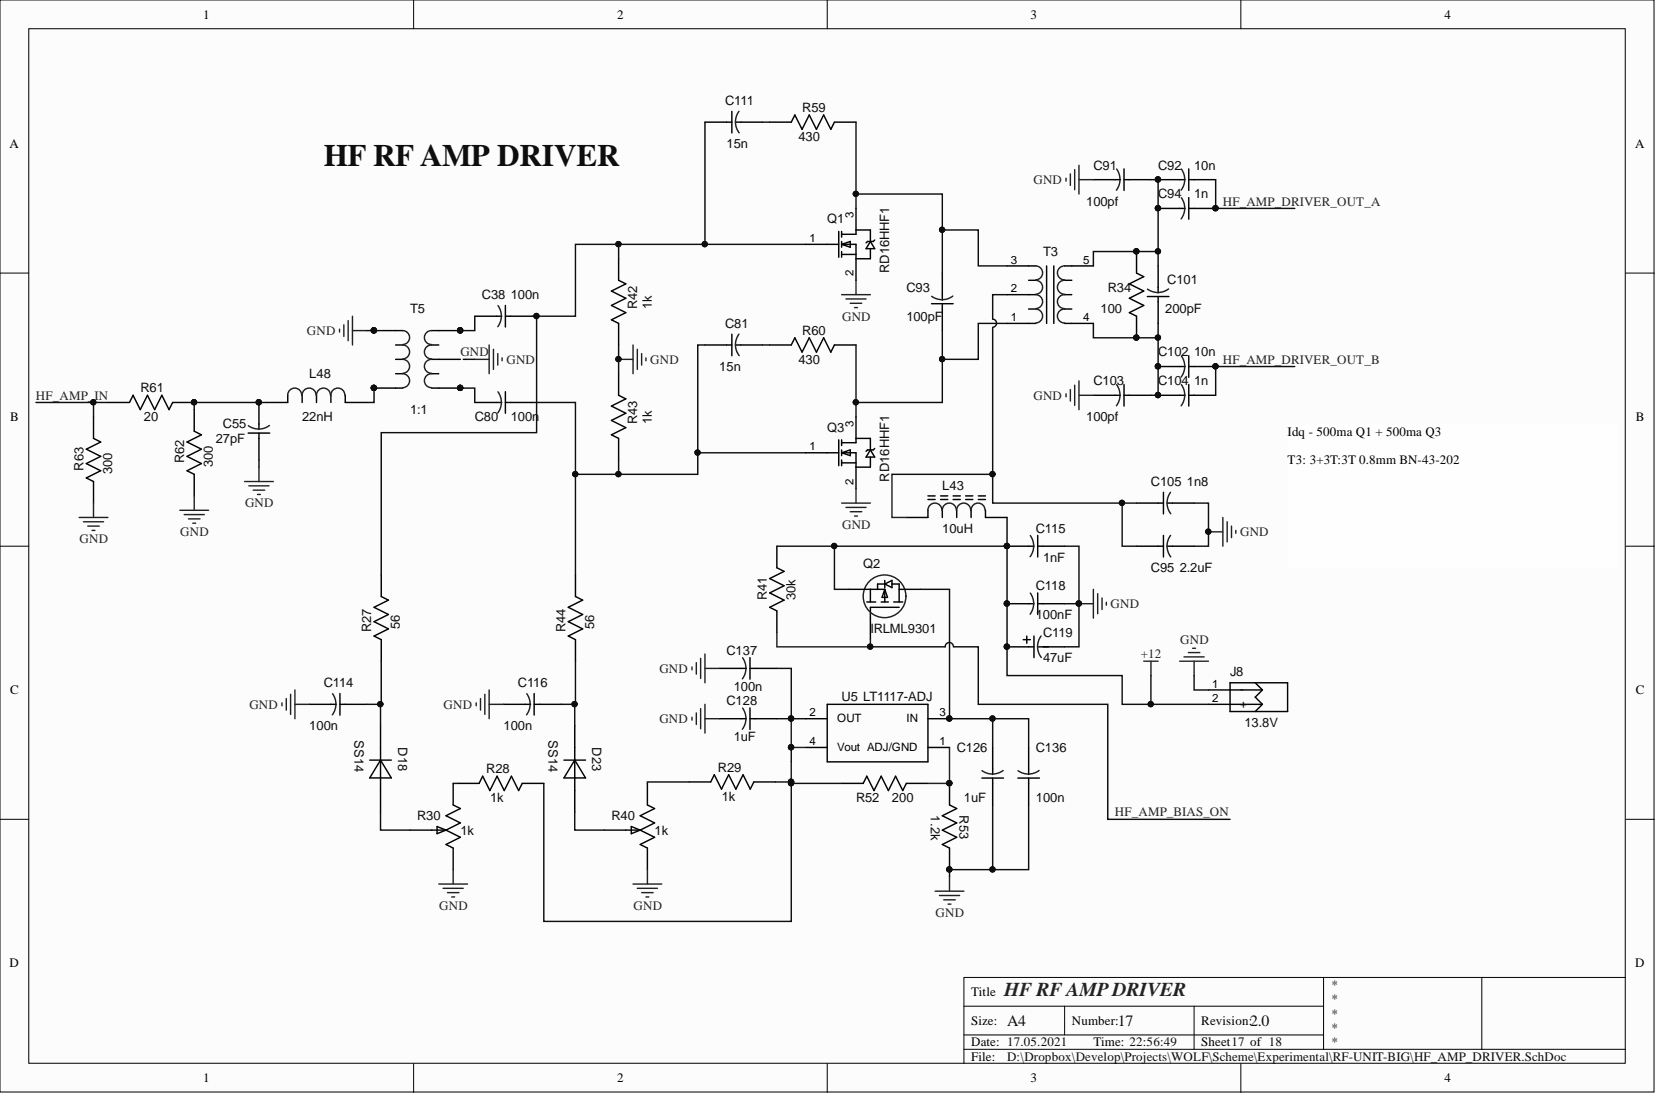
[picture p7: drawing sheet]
<svg xmlns="http://www.w3.org/2000/svg" width="292mm" height="193mm" viewBox="0 0 292 193" stroke-linecap="round" stroke-linejoin="round" font-family="sans-serif">
<defs><g id="words">
<text font-size="5.5" fill="#0e0e0e" x="57.1" y="29.2">HF RF AMP DRIVER</text>
<text font-size="3.5" fill="#262626" x="177.1" y="175.7">HF RF AMPDRIVER</text>
<g font-size="2.8" fill="#0e0e0e">
<text x="177.6" y="180.9">A4</text>
<text x="197.2" y="180.9">17</text>
<text x="220.5" y="180.9">2.0</text>
</g>
<g font-size="2.3">
<text x="35.9" y="3.3">1</text>
<text x="108.9" y="3.3">2</text>
<text x="181.8" y="3.3">3</text>
<text x="254.8" y="3.3">4</text>
<text x="1.7" y="26.1">A</text>
<text x="288.4" y="26.1">A</text>
<text x="1.8" y="74.3">B</text>
<text x="227.1" y="76.8">Idq - 500ma Q1 + 500ma Q3</text>
<text x="288.5" y="74.3">B</text>
<text x="227.1" y="81.9">T3: 3+3T:3T 0.8mm BN-43-202</text>
<text x="1.8" y="122.5">C</text>
<text x="288.5" y="122.5">C</text>
<text x="1.7" y="170.6">D</text>
<text x="288.4" y="170.6">D</text>
<text x="171.3" y="175.7">Title</text>
<text x="171.3" y="180.8">Size:</text>
<text x="171.3" y="184.6">Date: 17.05.2021</text>
<text x="189.1" y="180.8">Number:</text>
<text x="192.9" y="184.6">Time: 22:56:49</text>
<text x="211.9" y="180.8">Revision:</text>
<text x="211.9" y="184.6">Sheet17 of 18</text>
<text x="35.9" y="190.9">1</text>
<text x="108.9" y="190.9">2</text>
<text x="171.3" y="187.1">File:</text>
<text x="181.8" y="190.9">3</text>
<text x="254.8" y="190.9">4</text>
</g>
<g font-size="2.3" fill="#0e0e0e">
<text x="127.9" y="18.5">C111</text>
<text x="141.5" y="19.8">R59</text>
<text x="128.2" y="26.1">15n</text>
<text x="140.8" y="24.8">430</text>
<text x="192.9" y="29.9">C91</text>
<text x="204.3" y="29.9">C92</text>
<text x="210.6" y="29.9">10n</text>
<text x="204.3" y="35">C94</text>
<text x="210.6" y="35">1n</text>
<text x="145.9" y="39.4">Q1</text>
<text x="191.6" y="36.3">100pf</text>
<text x="184" y="45.1">T3</text>
<text x="85" y="52.7">C38</text>
<text x="90.1" y="52.7">100n</text>
<text x="156.8" y="48.2" transform="rotate(-90 156.8 48.2)">RD16HHF1</text>
<text x="159.9" y="51.5">C93</text>
<text x="195.4" y="51.5">R34</text>
<text x="205.9" y="50.1">C101</text>
<text x="72.3" y="55.3">T5</text>
<text x="112.4" y="54.5" transform="rotate(-90 112.4 54.5)">R42</text>
<text x="115" y="54.5" transform="rotate(-90 115 54.5)">1k</text>
<text x="127.9" y="57.8">C81</text>
<text x="141.5" y="59.1">R60</text>
<text x="159.9" y="56.5">100pF</text>
<text x="194.1" y="55.3">100</text>
<text x="205.5" y="55.3">200pF</text>
<text x="126.9" y="65.4">15n</text>
<text x="140.8" y="64.1">430</text>
<text x="204.3" y="62.9">C102</text>
<text x="210.6" y="62.9">10n</text>
<text x="24.8" y="69.2">R61</text>
<text x="54.6" y="66.7">L48</text>
<text x="192.9" y="67.9">C103</text>
<text x="204.3" y="67.9">C104</text>
<text x="210.6" y="67.9">1n</text>
<text x="25.4" y="74.3">20</text>
<text x="39.3" y="75.6">C55</text>
<text x="53.3" y="74.3">22nH</text>
<text x="72.3" y="73">1:1</text>
<text x="83.7" y="74.3">C80</text>
<text x="90.1" y="74.3">100n</text>
<text x="112.4" y="74.8" transform="rotate(-90 112.4 74.8)">R43</text>
<text x="115" y="74.8" transform="rotate(-90 115 74.8)">1k</text>
<text x="145.9" y="76.1">Q3</text>
<text x="191.6" y="74.3">100pf</text>
<text x="14.7" y="83" transform="rotate(-90 14.7 83)">R63</text>
<text x="19.8" y="83.7" transform="rotate(-90 19.8 83.7)">300</text>
<text x="32.5" y="81.7" transform="rotate(-90 32.5 81.7)">R62</text>
<text x="37.6" y="82.4" transform="rotate(-90 37.6 82.4)">300</text>
<text x="38.1" y="78.1">27pF</text>
<text x="156.8" y="84.9" transform="rotate(-90 156.8 84.9)">RD16HHF1</text>
<text x="166.2" y="86.4">L43</text>
<text x="203" y="85.7">C105</text>
<text x="209.4" y="85.7">1n8</text>
<text x="166.2" y="94">10uH</text>
<text x="182.7" y="94">C115</text>
<text x="152.3" y="100.2">Q2</text>
<text x="184" y="99.1">1nF</text>
<text x="203" y="100.9">C95</text>
<text x="208.1" y="100.9">2.2uF</text>
<text x="135.3" y="105.8" transform="rotate(-90 135.3 105.8)">R41</text>
<text x="140.3" y="105.8" transform="rotate(-90 140.3 105.8)">30k</text>
<text x="182.7" y="104.1">C118</text>
<text x="65.5" y="111.6" transform="rotate(-90 65.5 111.6)">R27</text>
<text x="70.5" y="110.9" transform="rotate(-90 70.5 110.9)">56</text>
<text x="99.7" y="111.6" transform="rotate(-90 99.7 111.6)">R44</text>
<text x="104.8" y="110.9" transform="rotate(-90 104.8 110.9)">56</text>
<text x="153.5" y="111.7">I</text>
<text x="154.1" y="111.7">RLML9301</text>
<text x="182.7" y="109.2">100nF</text>
<text x="184" y="112.3">C119</text>
<text x="128.2" y="115.5">C137</text>
<text x="184" y="116.8">47uF</text>
<text x="217" y="119.3">J8</text>
<text x="57.1" y="121.2">C114</text>
<text x="91.4" y="121.2">C116</text>
<text x="128.2" y="124.4">C128</text>
<text x="129.4" y="121.9">100n</text>
<text x="148.5" y="123.7">U5 LT1117-ADJ</text>
<text x="54.6" y="128.8">100n</text>
<text x="62.5" y="130.6" transform="rotate(90 62.5 130.6)">SS14</text>
<text x="70.2" y="131.8" transform="rotate(90 70.2 131.8)">D18</text>
<text x="88.8" y="128.8">100n</text>
<text x="96.8" y="130.6" transform="rotate(90 96.8 130.6)">SS14</text>
<text x="104.5" y="131.8" transform="rotate(90 104.5 131.8)">D23</text>
<text x="129.4" y="130.7">1uF</text>
<text x="219.5" y="128.2">13.8V</text>
<text x="85.8" y="136.4">R28</text>
<text x="126.6" y="136.2">R29</text>
<text x="168.8" y="132.6">C126</text>
<text x="182.7" y="132.6">C136</text>
<text x="86.4" y="141.5">1k</text>
<text x="127.3" y="141.2">1k</text>
<text x="151" y="141.5">R52</text>
<text x="157.3" y="141.5">200</text>
<text x="164.2" y="143.8" transform="rotate(90 164.2 143.8)">1.2k</text>
<text x="169.3" y="143.8" transform="rotate(90 169.3 143.8)">R53</text>
<text x="170" y="141.5">1uF</text>
<text x="182.7" y="141.5">100n</text>
<text x="73.6" y="144.7">R30</text>
<text x="81.2" y="147.2">1k</text>
<text x="107.8" y="144.7">R40</text>
<text x="115.5" y="147.2">1k</text>
<text x="234.7" y="174.4">*</text>
<text x="234.7" y="177">*</text>
<text x="234.7" y="179.5">*</text>
<text x="234.7" y="182">*</text>
<text x="234.7" y="184.6">*</text>
<text x="177.6" y="187.1">D:\Dropbox\Develop\Projects\WOLF\Scheme\Experimental\RF-UNIT-BIG\HF_AMP_DRIVER.SchDoc</text>
</g>
<g font-size="2.3" fill="#262626">
<text x="182.3" y="32.5">GND</text>
<text x="215.7" y="36.3">HF_AMP_DRIVER_OUT_A</text>
<text x="54.1" y="59.1">GND</text>
<text x="148.5" y="56.5">GND</text>
<text x="81.2" y="62.9">GND</text>
<text x="89.3" y="64.1">GND</text>
<text x="114.7" y="64.1">GND</text>
<text x="215.7" y="64.1">HF_AMP_DRIVER_OUT_B</text>
<text x="6.3" y="70.5">HF_AMP_IN</text>
<text x="182.3" y="70.5">GND</text>
<text x="43.2" y="89.5">GND</text>
<text x="14" y="95.8">GND</text>
<text x="31.8" y="94.6">GND</text>
<text x="148.5" y="93.3">GND</text>
<text x="218.7" y="94.6">GND</text>
<text x="195.9" y="107.2">GND</text>
<text x="208.2" y="113.6">GND</text>
<text x="116.3" y="118.7">GND</text>
<text x="201.2" y="116.1">+12</text>
<text x="44" y="125">GND</text>
<text x="78.2" y="125">GND</text>
<text x="116.3" y="127.5">GND</text>
<text x="196.7" y="144">HF_AMP_BIAS_ON</text>
<text x="77.5" y="160.5">GND</text>
<text x="111.7" y="160.5">GND</text>
<text x="165" y="161.8">GND</text>
</g>
<g font-size="2">
<text x="150.6" y="38.5" transform="rotate(-90 150.6 38.5)">3</text>
<text x="142.8" y="42.7">1</text>
<text x="178.3" y="46.5">3</text>
<text x="191.1" y="46.5">5</text>
<text x="150.6" y="48.8" transform="rotate(-90 150.6 48.8)">2</text>
<text x="178.3" y="51.6">2</text>
<text x="178.3" y="56.6">1</text>
<text x="191.1" y="56.6">4</text>
<text x="150.6" y="75.3" transform="rotate(-90 150.6 75.3)">3</text>
<text x="142.8" y="79.4">1</text>
<text x="150.6" y="85.5" transform="rotate(-90 150.6 85.5)">2</text>
<text x="213.8" y="123.8">2</text>
<text x="213.8" y="121.3">1</text>
<text x="218.7" y="124.8">+</text>
<text x="218.7" y="122.3">-</text>
<text x="142.8" y="131.4">4</text>
<text x="142.8" y="126.3">2</text>
<text x="147.7" y="127.4">OUT</text>
<text x="159.9" y="127.4">IN</text>
<text x="165.7" y="126.3">3</text>
<text x="165.7" y="131.4">1</text>
<text x="147.7" y="132.4">Vout ADJ/GND</text>
</g>
</g></defs>
<g fill="#fcfcfc" stroke="#000" stroke-width=".18">
<path d="M0 0h291.8v192.6h-291.8z"/>
<path d="M5.1 5.1h281.6v182.4h-281.6z"/>
</g>
<g fill="none" stroke="#000" stroke-width=".18">
<path d="M73 0v5.1M145.9 0v5.1M218.9 0v5.1M0 48.2h5.1M286.8 48.2h5M0 96.3h5.1M286.8 96.3h5M0 144.5h5.1M286.8 144.5h5M170 177.5h63.5M187.8 177.5v5.1M210.6 177.5v7.6"/>
<path d="M233.5 172.4v12.7M261.4 172.4h-91.4v15.2M286.8 172.4h-25.4v12.7M73 187.6v5.1M145.9 187.6v5.1M170 185.1h116.8M170 182.6h63.5M218.9 187.6v5.1"/>
</g>
<g fill="none" stroke="#000" stroke-width=".25">
<path d="M129.1 19.6v3.9M124.3 21.5h4.8M129.7 21.5h4.8M135.8 21.5h3.8l.6-1.2 1.3 2.5 1.2-2.5 1.3 2.5 1.3-2.5 1.2 2.5 .7-1.3h3.8M151 36.8v4.5h-2.5M192.9 31.7h4.7M198.3 31.7h4.7M198.3 29.8v3.8M204.3 36.8h4.8M204.3 31.7h4.8M209.7 36.8h4.7M209.7 29.8v3.8"/>
<path d="M209.7 34.9v3.8M209.7 31.7h4.7M66 58.3h5.1M76.1 58.3h5.1M83.7 55.8h4.8M89.1 53.9v3.8M89.1 55.8h4.8M109.1 45.6v3.8l1.3 .7-2.6 1.2 2.6 1.3-2.6 1.3 2.6 1.2-2.6 1.3 1.3 .6v3.8M129.1 58.9v3.9M142.1 43.1h5.8M147.9 40.8v4.6M148.5 43.1h2.5v6.3"/>
<path d="M148.5 43.1l1.5-.5v1zM148.5 40.8v1M148.5 42.6v1M148.5 44.4v1M148.5 44.9h2.5M151 40.6h2.5v2M153.5 43.9v1.7h-2.5M153.5 42.6l.8 1.3h-1.5zM154.3 42.3l-.3 .3h-1l-.2 .2M164.3 53.6h3.8M166.2 48.2v4.7M166.2 53.6v4.7"/>
<path d="M177.6 52h5.1M177.6 57h5.1M177.6 46.9h5.1M181.4 49.4h1.3M181.4 54.5h1.3M184.6 46.9v10.1M185.9 46.9v10.1M187.8 49.4h1.3M187.8 52h1.3M187.8 54.5h1.3M187.8 57h5.1M187.8 46.9h5.1"/>
<path d="M200.5 44.4v3.8l1.2 .6-2.5 1.3 2.5 1.2-2.5 1.3 2.5 1.3-2.5 1.2 1.3 .7v3.8M202.4 52.3h3.8M204.3 46.9v4.8M204.3 52.3v4.7M16.5 73.5v3.8l1.3 .7-2.6 1.2 2.6 1.3-2.6 1.3 2.6 1.2-2.6 1.3 1.3 .6v3.8M19 71h3.8l.7-1.3 1.2 2.6 1.3-2.6 1.3 2.6 1.2-2.6 1.3 2.6 .7-1.3h3.8M34.3 72.3v3.8l1.2 .6-2.5 1.3 2.5 1.2-2.5 1.3 2.5 1.3-2.5 1.2 1.3 .7v3.8M43.8 76.4h3.8M45.7 71v4.8M45.7 76.4v4.7M50.8 69.7v1.3h-3.9M53.3 69.7v1.3"/>
<path d="M55.8 69.7v1.3M58.4 69.7v1.3M60.9 69.7v1.3h3.8M66 68.5h5.1M69.8 60.8h1.3M69.8 65.9h1.3M69.8 63.4h1.3M76.1 60.8h1.3M76.1 65.9h1.3M76.1 63.4h5.1M76.1 68.5h5.1M81.7 63.4h.5"/>
<path d="M83.7 71h4.8M89.1 71h4.8M89.1 69.1v3.8M109.1 65.9v3.8l1.3 .7-2.6 1.2 2.6 1.3-2.6 1.3 2.6 1.2-2.6 1.3 1.3 .6v3.8M124.3 60.8h4.8M129.7 60.8h4.8M135.8 60.8h3.8l.6-1.2 1.3 2.5 1.2-2.5 1.3 2.5 1.3-2.5 1.2 2.5 .7-1.3h3.8M142.1 79.9h5.8M147.9 77.6v4.5M148.5 79.9h2.5v6.3M148.5 79.9l1.5-.5v1zM148.5 77.6v1"/>
<path d="M148.5 79.4v1M151 77.3h2.5v2.1M151 73.5v4.6h-2.5M153.5 79.4l.8 1.2h-1.5zM154.3 79.1l-.3 .3h-1l-.2 .2M192.9 69.7h4.7M198.3 69.7h4.7M198.3 67.8v3.8M204.3 69.7h4.8M204.3 64.7h4.8M209.7 62.8v3.8M209.7 67.8v3.8"/>
<path d="M209.7 69.7h4.7M209.7 64.7h4.7M137 96.3v3.8l1.3 .7-2.5 1.3 2.5 1.2-2.5 1.3 2.5 1.3-2.5 1.2 1.2 .7v3.8M148.5 81.1v1M148.5 81.6h2.5M153.5 80.6v1.8h-2.5M163.7 87.5h1.2M163.7 88.1h1.2M163.7 90v1.3h-3.8M165.9 87.5h1.3M165.9 88.1h1.3M166.2 90v1.3"/>
<path d="M168.1 87.5h1.3M168.1 88.1h1.3M168.8 90v1.3M170.3 87.5h1.3M170.3 88.1h1.3M171.3 90v1.3M172.6 87.5h1.2M172.6 88.1h1.2M173.8 90v1.3h3.8M177.6 96.3h4.8M183 96.3h4.8M183 94.4v3.8"/>
<path d="M200.5 96.3h4.7M200.5 88.7h4.7M205.2 86.8v3.8M205.2 94.4v3.8M205.9 96.3h4.7M205.9 88.7h4.7M67.2 101.4v3.8l1.3 .7-2.5 1.2 2.5 1.3-2.5 1.3 2.5 1.2-2.5 1.3 1.2 .6v3.8M101.5 101.4v3.8l1.3 .7-2.6 1.2 2.6 1.3-2.6 1.3 2.6 1.2-2.6 1.3 1.3 .6v3.8M126.9 117.9h4.8M132.3 116v3.8M132.3 117.9h4.7M149.7 104h6.4"/>
<path d="M152.9 106.2h1.6M153.5 104v2.2M155.4 106.2h1.3M156.1 103l1.2-.6v1.2zM156.1 104l.4 1.4h-.9zM156.1 102.4v1.2M156.1 104v2.2M156.1 103h-1.3v1M157.3 103h1.3v3.2M157.6 106.2h1.6M158.6 107.1h-5.1v5.7M158.6 104h3.8"/>
<path d="M177.6 106.5h4.8M177.6 114.1h4.8M180.5 112.8h1.2M181.1 112.2v1.3M182.4 112.2v3.8M183 114.1h4.8M183 104.6v3.8M183 106.5h4.8M54.6 124.2h4.7M60 124.2h4.7M60 122.3v3.8M65.2 134.1h3.8"/>
<path d="M67.1 134.1l1.9 3.1h-3.8zM67.1 128v15.3M79.9 138.2v3.8l1.3 .6-2.5 1.3 2.5 1.3-2.5 1.2M80.7 138.2h3.8l.6-1.3 1.3 2.5 1.3-2.5 1.2 2.5 1.3-2.5 1.3 2.5 .6-1.2h3.8M88.8 124.2h4.8M94.2 124.2h4.8M94.2 122.3v3.8M99.5 134.1h3.8M101.4 134.1l1.9 3.1h-3.8zM101.4 128v15.3M114.2 138.2v3.8l1.3 .6-2.6 1.3 2.6 1.3-2.6 1.2M121.6 137.9h3.8l.6-1.2 1.3 2.5 1.2-2.5 1.3 2.5 1.3-2.5 1.2 2.5 .7-1.3h3.8"/>
<path d="M126.9 126.8h4.8M132.3 126.8h4.7M132.3 124.9v3.8M142.1 126.8h3.8M142.1 131.8h3.8M145.9 124.2h17.8v10.2h-17.8zM148.5 138.2h3.8l.6-1.3 1.3 2.5 1.2-2.5 1.3 2.5 1.3-2.5 1.2 2.5 .7-1.2h3.8M163.7 126.8h3.8M163.7 131.8h3.8M167.5 138.2v3.8l1.3 .6-2.6 1.3 2.6 1.3-2.6 1.2 2.6 1.3-2.6 1.3 1.3 .6v3.8M173.2 137.2h3.8M175.1 131.8v4.8"/>
<path d="M175.1 137.2v4.8M179.5 137.2h3.8M181.4 131.8v4.8M181.4 137.2v4.8M213.2 124.2h9.5M213.2 121.7h9.5M217 120.4h10.1v5.1h-10.1zM221.4 120.4l1.3 1.3M222.7 124.2l-1.3 1.3M222.7 121.7l-1.3 1.3 1.3 1.2M72.3 146.4h6.4M77.1 145.8l1.6 .6-1.6 .7z"/>
<path d="M78.7 146.4l2.5 1.3-2.5 1.3 1.2 .6v3.8M106.6 146.4h6.3M111.4 145.8l1.5 .6-1.5 .7zM112.9 146.4l2.6 1.3-2.6 1.3 1.3 .6v3.8"/>
</g>
<g fill="#0e0e0e" stroke="#0e0e0e" stroke-width=".18">
<circle cx="167.4" cy="138.1" r=".47"/>
<circle cx="167.4" cy="153.4" r=".47"/>
<circle cx="81.2" cy="58.3" r=".47"/>
<circle cx="81.2" cy="68.4" r=".47"/>
<circle cx="65.9" cy="58.3" r=".47"/>
<circle cx="65.9" cy="68.4" r=".47"/>
<circle cx="177.6" cy="96.3" r=".47"/>
<circle cx="177.6" cy="106.5" r=".47"/>
<circle cx="177.6" cy="114.1" r=".47"/>
<circle cx="167.4" cy="126.7" r=".47"/>
<circle cx="190.3" cy="106.5" r=".47"/>
<circle cx="213.1" cy="93.8" r=".47"/>
<circle cx="139.5" cy="131.8" r=".47"/>
<circle cx="147.1" cy="96.3" r=".47"/>
<circle cx="175.1" cy="126.7" r=".47"/>
<circle cx="197.9" cy="88.7" r=".47"/>
<circle cx="153.5" cy="114.1" r=".47"/>
<circle cx="139.5" cy="126.7" r=".47"/>
<circle cx="175.1" cy="153.4" r=".47"/>
<circle cx="109.1" cy="63.3" r=".47"/>
<circle cx="101.3" cy="124.2" r=".47"/>
<circle cx="101.5" cy="83.6" r=".47"/>
<circle cx="67.1" cy="124.2" r=".47"/>
<circle cx="94.6" cy="55.7" r=".47"/>
<circle cx="139.5" cy="138.1" r=".47"/>
<circle cx="139.5" cy="137.9" r=".47"/>
<circle cx="45.6" cy="71" r=".47"/>
<circle cx="203" cy="124.2" r=".47"/>
<circle cx="175.1" cy="83.6" r=".47"/>
<circle cx="34.2" cy="71" r=".47"/>
<circle cx="16.5" cy="71" r=".47"/>
<circle cx="109.1" cy="83.6" r=".47"/>
<circle cx="109.1" cy="43.1" r=".47"/>
<circle cx="124.3" cy="43.1" r=".47"/>
<circle cx="123" cy="79.8" r=".47"/>
<circle cx="166.2" cy="40.5" r=".47"/>
<circle cx="166.2" cy="63.3" r=".47"/>
<circle cx="200.4" cy="59.5" r=".47"/>
<circle cx="200.4" cy="44.3" r=".47"/>
<circle cx="151" cy="71" r=".47"/>
<circle cx="151" cy="34.2" r=".47"/>
<circle cx="204.2" cy="59.5" r=".47"/>
<circle cx="204.2" cy="44.3" r=".47"/>
<circle cx="214.4" cy="36.7" r=".47"/>
<circle cx="204.2" cy="36.7" r=".47"/>
<circle cx="204.2" cy="31.7" r=".47"/>
<circle cx="204.2" cy="69.7" r=".47"/>
<circle cx="214.4" cy="64.6" r=".47"/>
<circle cx="204.2" cy="64.6" r=".47"/>
</g>
<g fill="none" stroke="#1c1c1c" stroke-width=".25">
<path d="M130.3 19.6a3.1 3.1 0 0 0 .1 3.8M197 29.8a3.1 3.1 0 0 1-.1 3.7M208.4 34.9a3.1 3.1 0 0 1-.1 3.7M208.4 29.8a3.1 3.1 0 0 1-.1 3.7M71.1 58.3a1.23 1.23 0 0 1 1.1 1.2 1.23 1.23 0 0 1-1.1 1.3M76.1 58.3a1.23 1.23 0 0 0-1.2 1.2 1.23 1.23 0 0 0 1.2 1.3M87.8 53.9a3.1 3.1 0 0 1 0 3.7M130.3 58.9a3.1 3.1 0 0 0 .1 3.8M168.1 52.2a3.1 3.1 0 0 1-3.8 .1M182.7 54.5a1.23 1.23 0 0 1 1.2 1.2 1.23 1.23 0 0 1-1.2 1.3M182.7 52a1.23 1.23 0 0 1 1.2 1.2 1.23 1.23 0 0 1-1.2 1.2M182.7 49.4a1.23 1.23 0 0 1 1.2 1.3 1.23 1.23 0 0 1-1.2 1.2"/>
<path d="M182.7 46.9a1.23 1.23 0 0 1 1.2 1.2 1.23 1.23 0 0 1-1.2 1.3M187.8 54.5a1.23 1.23 0 0 0-1.3 1.2 1.23 1.23 0 0 0 1.3 1.3M187.8 52a1.23 1.23 0 0 0-1.3 1.2 1.23 1.23 0 0 0 1.3 1.2M187.8 49.4a1.23 1.23 0 0 0-1.3 1.3 1.23 1.23 0 0 0 1.3 1.2M187.8 46.9a1.23 1.23 0 0 0-1.3 1.2 1.23 1.23 0 0 0 1.3 1.3M206.1 51a3.1 3.1 0 0 1-3.7 0M47.5 75.1a3.1 3.1 0 0 1-3.7 0M53.2 69.7a1.23 1.23 0 0 0-1.2-1.2 1.23 1.23 0 0 0-1.2 1.2M55.8 69.7a1.23 1.23 0 0 0-1.3-1.2 1.23 1.23 0 0 0-1.2 1.2M58.3 69.7a1.23 1.23 0 0 0-1.2-1.2 1.23 1.23 0 0 0-1.3 1.2M60.8 69.7a1.23 1.23 0 0 0-1.2-1.2 1.23 1.23 0 0 0-1.2 1.2M71.1 60.8a1.23 1.23 0 0 1 1.1 1.3 1.23 1.23 0 0 1-1.1 1.2"/>
<path d="M71.1 63.4a1.23 1.23 0 0 1 1.1 1.2 1.23 1.23 0 0 1-1.1 1.2M71.1 65.9a1.23 1.23 0 0 1 1.1 1.3 1.23 1.23 0 0 1-1.1 1.2M76.1 60.8a1.23 1.23 0 0 0-1.2 1.3 1.23 1.23 0 0 0 1.2 1.2M76.1 63.4a1.23 1.23 0 0 0-1.2 1.2 1.23 1.23 0 0 0 1.2 1.2M76.1 65.9a1.23 1.23 0 0 0-1.2 1.2 1.23 1.23 0 0 0 1.2 1.3M87.8 69.1a3.1 3.1 0 0 1 0 3.7M197 67.8a3.1 3.1 0 0 1-.1 3.8M208.4 67.8a3.1 3.1 0 0 1-.1 3.8M208.4 62.8a3.1 3.1 0 0 1-.1 3.7M157.3 83.7v7.6h2.6M166.1 90a1.23 1.23 0 0 0-1.2-1.3 1.23 1.23 0 0 0-1.2 1.3M168.7 90a1.23 1.23 0 0 0-1.3-1.3 1.23 1.23 0 0 0-1.2 1.3"/>
<path d="M171.2 90a1.23 1.23 0 0 0-1.2-1.3 1.23 1.23 0 0 0-1.2 1.3M173.8 90a1.23 1.23 0 0 0-1.3-1.3 1.23 1.23 0 0 0-1.2 1.3M181.7 94.5a3.1 3.1 0 0 1 0 3.7M206.5 94.4a3.1 3.1 0 0 0 0 3.8M206.5 86.8a3.1 3.1 0 0 0 0 3.8M131 116a3.1 3.1 0 0 1-.1 3.7M137 111.6v2.5h16.5v-1.3M181.7 104.6a3.1 3.1 0 0 1 0 3.7M183.6 112.2a3.1 3.1 0 0 0 .1 3.8M58.7 122.4a3.1 3.1 0 0 1-.1 3.7M92.9 122.4a3.1 3.1 0 0 1 0 3.7M131 124.9a3.1 3.1 0 0 1-.1 3.7"/>
<path d="M139.6 134.4v3.8M139.6 126.8v5h2.5M167.5 131.8v6.4h-3.8M176.9 135.9a3.1 3.1 0 0 1-3.7 0M183.3 135.9a3.1 3.1 0 0 1-3.7 0"/>
<circle cx="156" cy="105.2" r="3.8"/>
</g>
<g fill="none" stroke="#262626" stroke-width=".25">
<path d="M188 31.4v.5M188.8 30.7v2M189.6 29.9v3.6M190.3 29.2v5M190.3 31.7h2.6M59.9 58.1v.5M60.6 57.3v2M61.4 56.5v3.6M62.2 55.8v5M62.2 58.3h2.5M148.5 52h5M149.2 52.7h3.6"/>
<path d="M150 53.5h2M150.7 54.3h.5M151 49.4v2.6M83.7 63.4h2.6M86.3 60.8v5.1M87 61.6v3.6M87.8 62.4v2M88.6 63.1v.5M109.1 63.4h2.6M111.7 60.8v5.1M112.4 61.6v3.6M113.2 62.4v2"/>
<path d="M113.9 63.1v.5M188 69.5v.5M188.8 68.7v2M189.6 67.9v3.6M190.3 67.2v5.1M190.3 69.7h2.6M14 91.3h5M14.7 92h3.6M15.5 92.8h2M16.2 93.6h.5M16.5 88.7v2.6M31.7 90h5.1"/>
<path d="M32.5 90.8h3.5M33.2 91.5h2.1M34 92.3h.5M34.3 87.5v2.5M43.1 84.9h5.1M43.9 85.7h3.6M44.7 86.5h2M45.4 87.2h.5M45.7 82.4v2.5M148.5 88.7h5M149.2 89.5h3.6M150 90.3h2"/>
<path d="M150.7 91h.5M151 86.2v2.5M213.2 93.8h2.5M215.7 91.3v5M216.5 92v3.6M217.2 92.8v2M218 93.6v.5M122.1 117.6v.6M122.8 116.9v2M123.6 116.1v3.6M124.3 115.4v5M124.3 117.9h2.6"/>
<path d="M190.3 106.5h2.6M192.9 104v5M193.6 104.7v3.6M194.4 105.5v2M195.1 106.2v.5M201.7 116.6h2.6M203 116.6v2.6M208.1 116.6h5.1M208.8 115.9h3.6M209.6 115.1h2M210.4 114.3h.5M210.6 116.6v2.6"/>
<path d="M49.7 124v.5M50.5 123.2v2.1M51.3 122.5v3.5M52 124.2h2.6M52 121.7v5.1M84 124v.5M84.8 123.2v2.1M85.5 122.5v3.5M86.3 121.7v5.1M86.3 124.2h2.5M122.1 126.5v.5M122.8 125.8v2"/>
<path d="M123.6 125v3.5M124.3 124.2v5.1M124.3 126.8h2.6M77.4 155.9h5.1M78.2 156.7h3.5M78.9 157.5h2.1M79.7 158.2h.5M79.9 153.4v2.5M111.7 155.9h5M112.4 156.7h3.6M113.2 157.5h2M113.9 158.2h.5"/>
<path d="M114.2 153.4v2.5M164.9 157.2h5.1M165.7 158h3.6M166.5 158.7h2M167.2 159.5h.5M167.5 154.7v2.5"/>
</g>
<g fill="none" stroke="#0e0e0e" stroke-width=".25">
<path d="M124.3 21.5v21.6M134.5 21.5h1.3M151 34.2h15.2v14M151 21.5v15.3M203 31.7h1.3v12.7M214.4 31.7v5.1h14M64.7 58.3h1.3M83.7 55.8v2.5h-2.5M94.7 55.8v20.5h-27.5v25.1M109.1 45.6v-2.5h-7.6v12.7h-7.6M109.1 43.1h33M166.2 40.6h6.4v6.3h5"/>
<path d="M166.2 58.3v12.7h-15.2M175.1 57.8v25.9M177.6 57h-5v6.4h-6.4M177.6 52h-2.5v4.3a.72 .72 0 0 1 .7 .7 .72 .72 0 0 1-.7 .7M192.9 57v2.6h11.4v-2.6M192.9 46.9v-2.5h11.4v2.5M204.3 59.6v10.1h-1.3M6.3 71h10.2v2.5M16.5 71h2.5M46.9 71h-12.6v1.3M66 68.5v2.5h-1.3M81.2 68.5h2.5v2.5"/>
<path d="M82.2 63.4h1.5M93.9 71h7.6v12.7h7.6v-2.6M109.1 60.8v5.1M123.1 79.9h19M124.3 60.8h-1.2v22.9h-14M134.5 60.8h1.3M151 60.8v12.7M228.4 64.7h-14v5M45.7 81.1v1.3M101.5 83.7v17.7M137 96.3h40.6M147.2 96.3v7.7h2.5"/>
<path d="M157.3 83.7h17.8v5h25.4M177.6 91.3v27.9h20.3v5h5.1v-5M187.8 96.3h2.5v17.8h-2.5M197.9 88.7v7.6h2.6M210.6 88.7h2.6v7.6h-2.6M67.2 116.6v7.6h-2.5M101.5 116.6v7.6h-2.5M137 117.9h2.6v8.9M162.4 104h5.1v22.8h7.6v5M168.2 114.1a.72 .72 0 0 0-.8-.8 .72 .72 0 0 0-.7 .8h-13.2M168.2 114.1h4.4v10.1h22.8v20.3h21.6M187.8 106.5h2.5"/>
<path d="M210.6 119.2v2.5h2.6M67.1 124.2v3.8M79.9 138.2h.8M101.4 124.2v3.8M121.6 137.9h-7.4v.3M136.8 137.9h2.8v24.6h-43.7v-24.3M137 126.8h5.1M139.6 131.8v2.6M139.6 138.2h8.9M175.1 126.8h6.3v5M203 124.2h10.2M67.1 143.3v3.1h5.2"/>
<path d="M101.4 143.3v3.1h5.2M175.1 142v11.4h-7.6v1.3M181.4 142v11.4h-6.3"/>
</g>
<path d="M227.1 74.8h58.3v25.3h-58.3z" fill="#fefefe" stroke="#fefefe" stroke-width=".18"/>
<use href="#words"/>
</svg>
